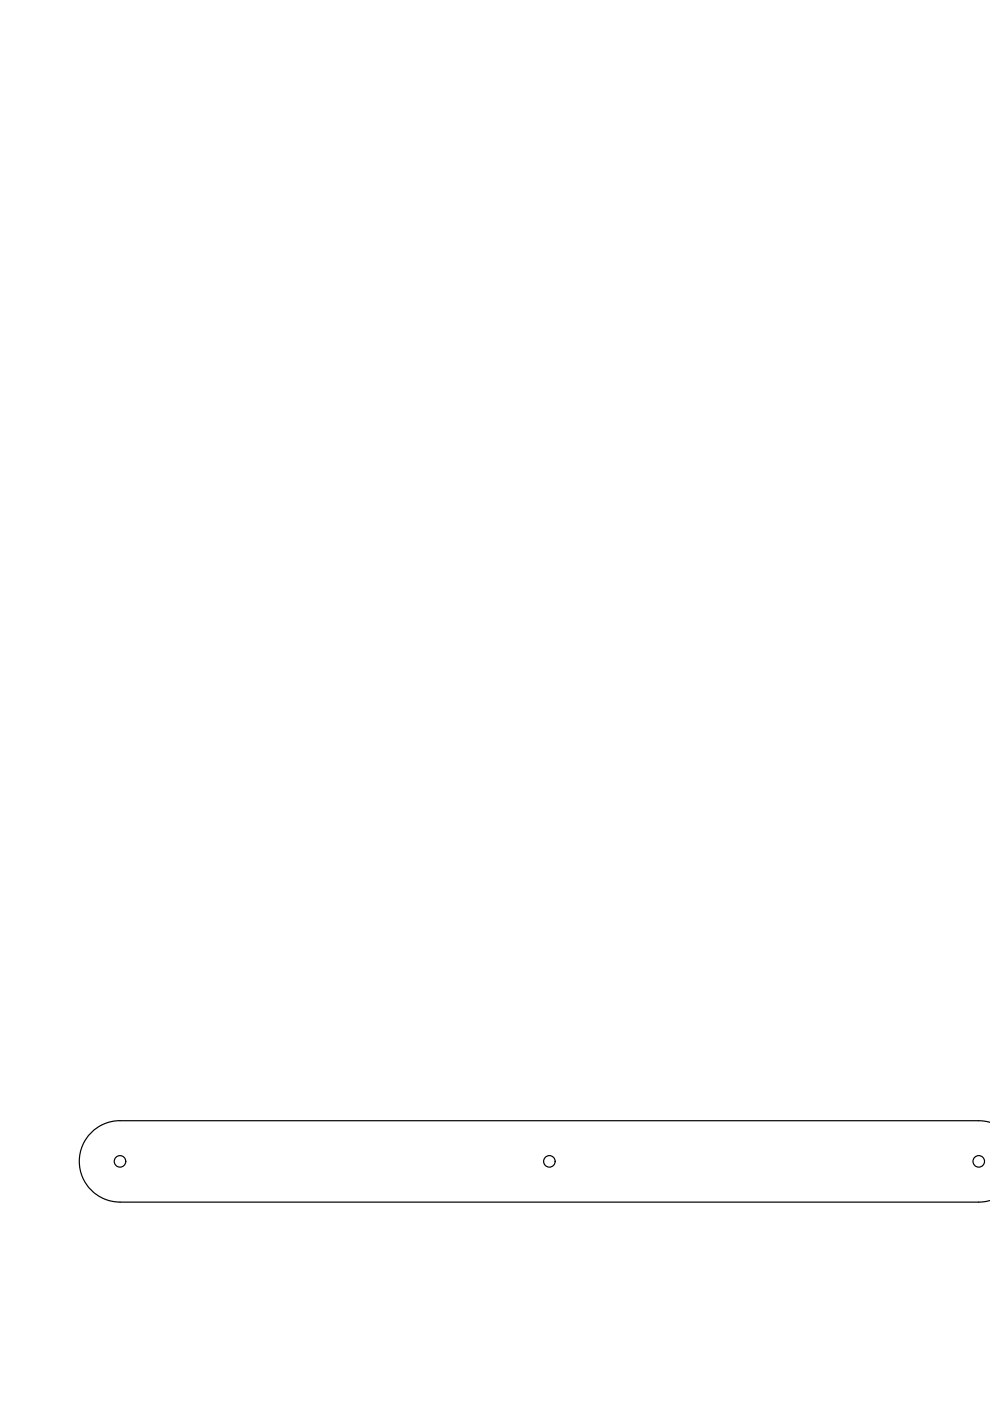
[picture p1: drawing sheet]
<svg xmlns="http://www.w3.org/2000/svg" width="210mm" height="297mm" viewBox="0 0 210 297" stroke-linecap="round" stroke-linejoin="round" font-family="sans-serif">
<!-- layer: 0 -->
<g fill="none" stroke="#000" stroke-width=".25">
<path d="M210 238l-2.5-.4h-182.1a8.6 8.6 0 0 0-8.6 8.6 8.6 8.6 0 0 0 8.6 8.7h182.1l2.5-.4"/>
<circle cx="25.4" cy="246.2" r="1.22"/>
<circle cx="116.5" cy="246.2" r="1.22"/>
<circle cx="207.5" cy="246.2" r="1.22"/>
</g>
</svg>
